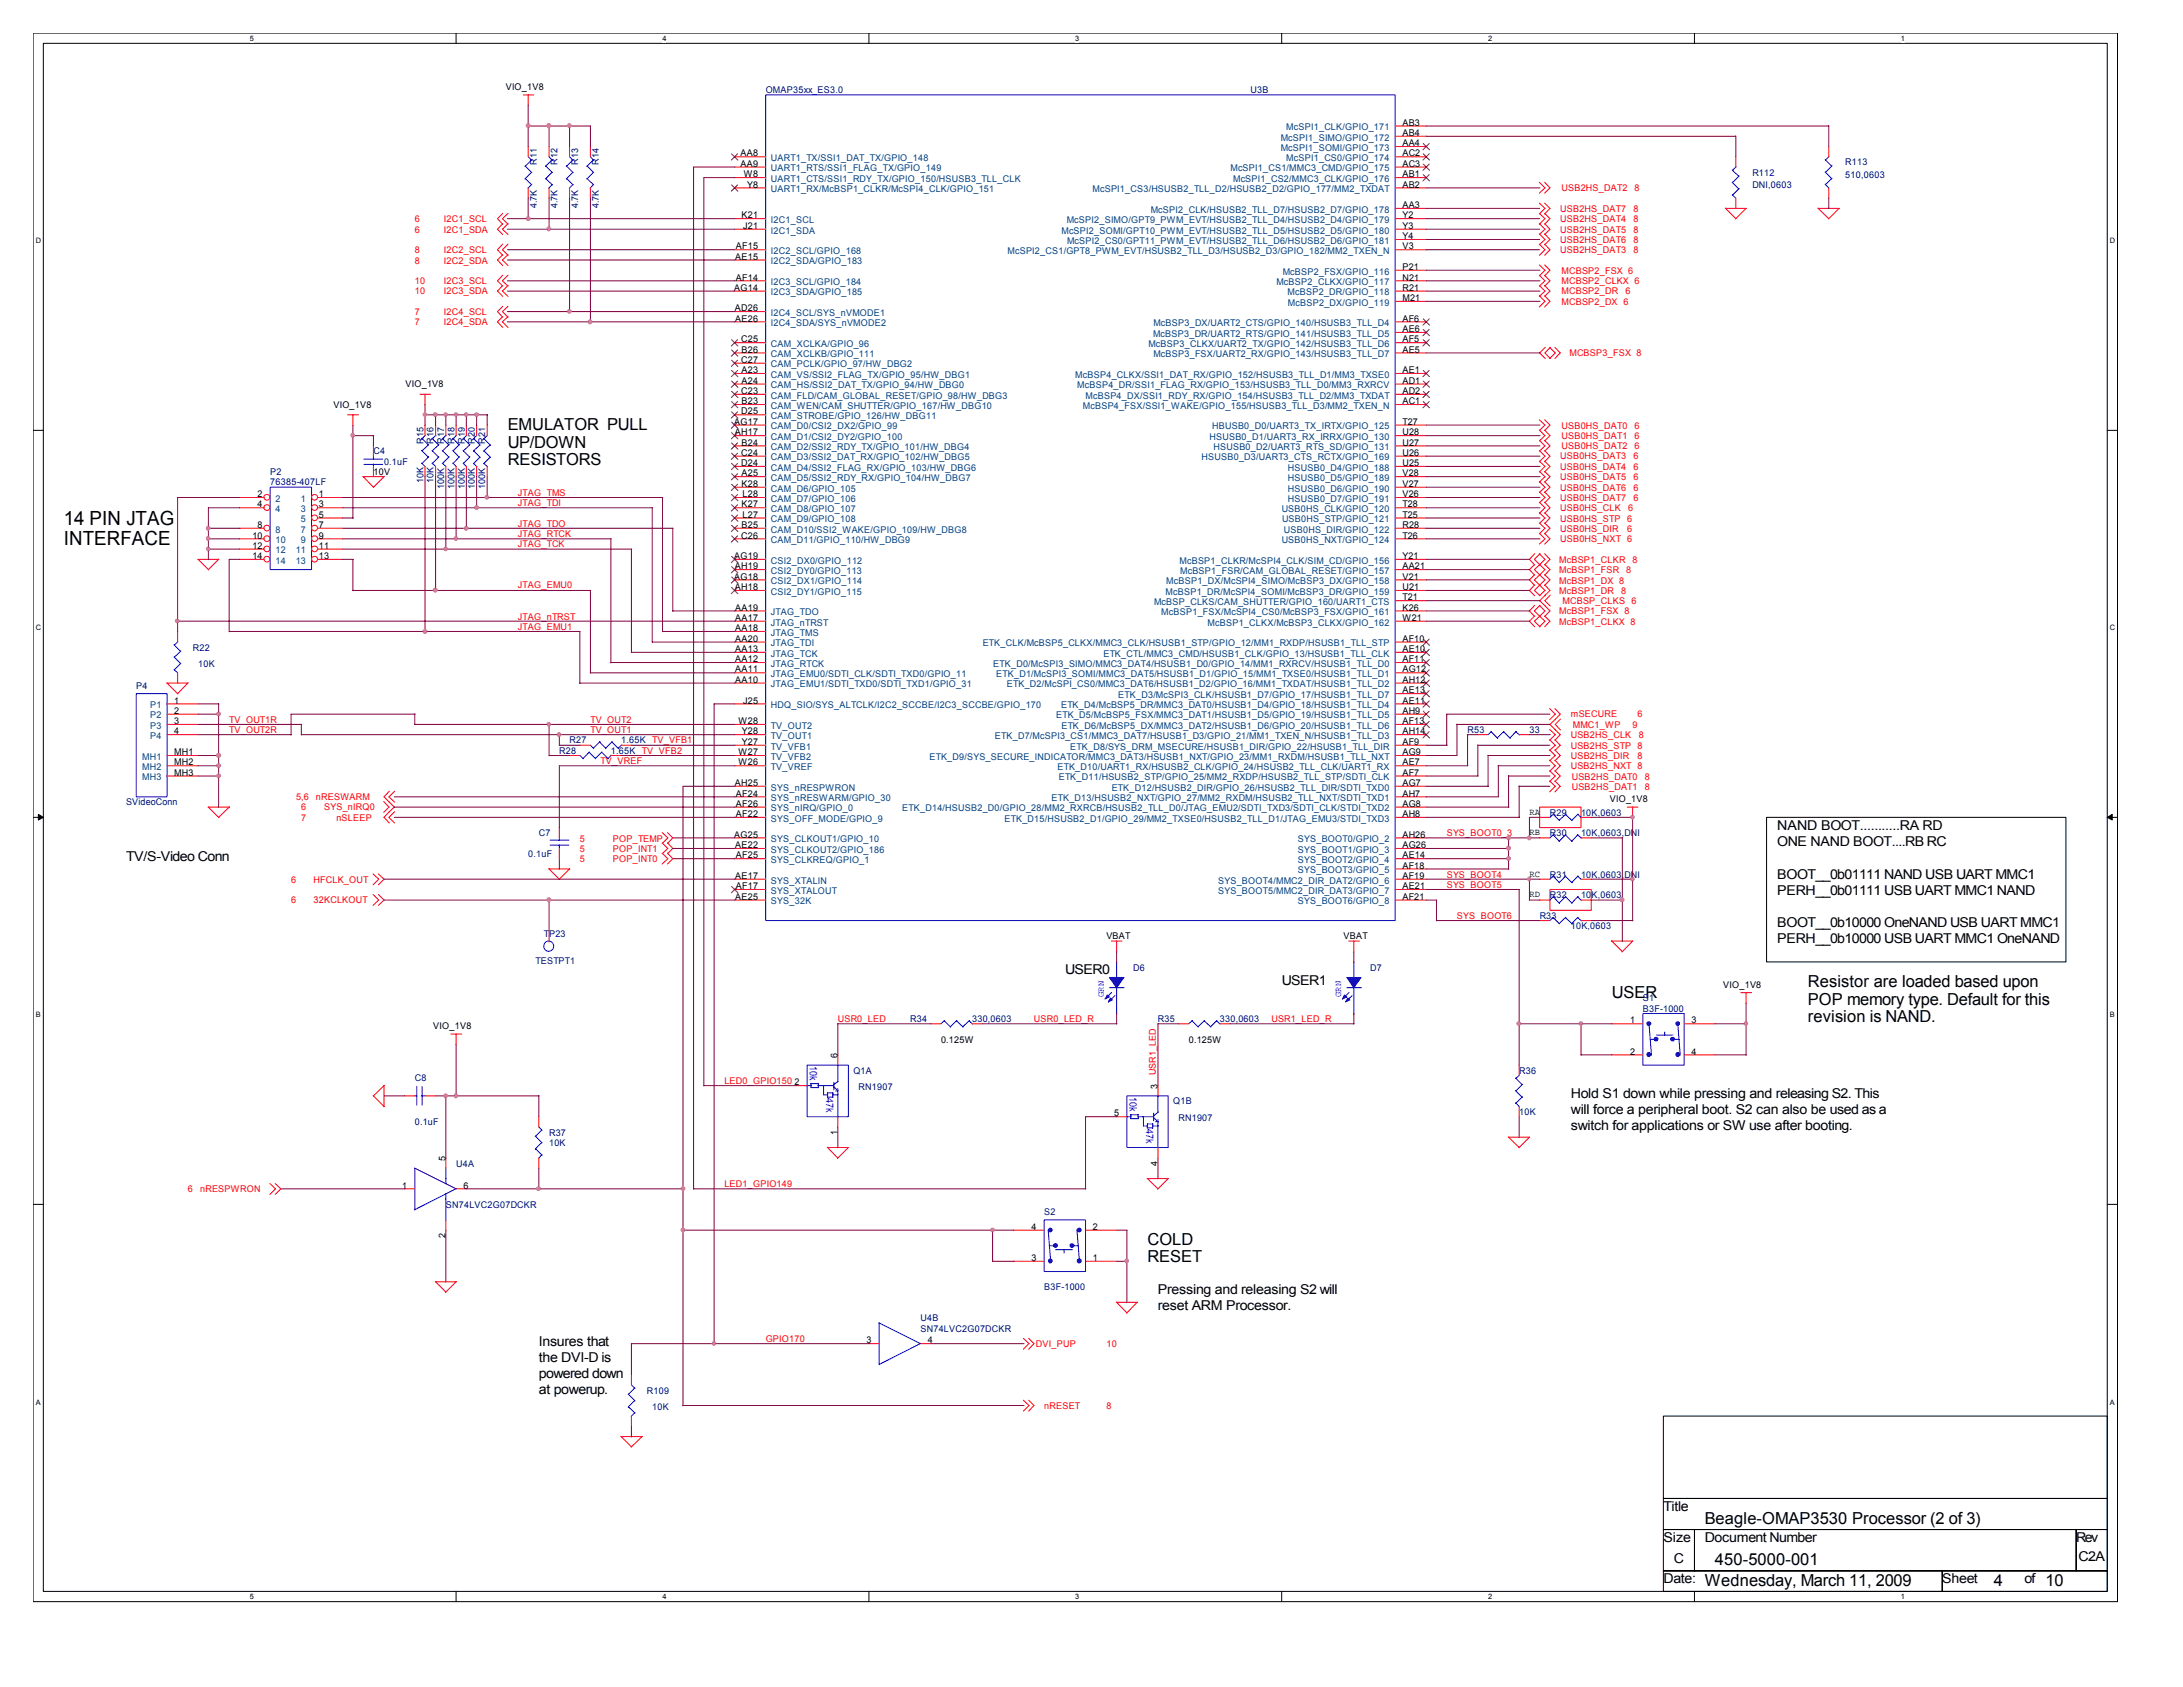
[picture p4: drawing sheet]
<svg xmlns="http://www.w3.org/2000/svg" width="279mm" height="216mm" viewBox="0 0 279 216" stroke-linecap="round" stroke-linejoin="round" font-family="sans-serif">
<defs><g id="words">
<g font-size="2.5">
<text x="8.2" y="67.2">14 PIN JTAG</text>
<text x="8.2" y="69.7">INTERFACE</text>
</g>
<g font-size="2.1">
<text x="65" y="55">EMULATOR PULL</text>
<text x="65" y="57.3">UP/DOWN</text>
<text x="65" y="59.5">RESISTORS</text>
<text x="206.3" y="127.7">USER</text>
<text x="231.4" y="126.4">Resistor are loaded based upon</text>
<text x="231.4" y="128.6">POP memory type. Default for this</text>
<text x="231.4" y="130.9">revision is NAND.</text>
<text x="146.9" y="159.4">COLD</text>
<text x="146.9" y="161.5">RESET</text>
<text x="218.2" y="195">Beagle-OMAP3530 Processor (2 of 3)</text>
<text x="218.2" y="203">Wednesday, March 11, 2009</text>
<text x="219.5" y="200.3">450-5000-001</text>
<text x="255.2" y="203">4</text>
<text x="261.8" y="203">10</text>
</g>
<g font-size="1.7">
<text x="227.5" y="106.2">NAND BOOT...........RA RD</text>
<text x="16.1" y="110.2">TV/S-Video Conn</text>
<text x="227.5" y="108.3">ONE NAND BOOT....RB RC</text>
<text x="227.5" y="112.4">BOOT__0b01111 NAND USB UART MMC1</text>
<text x="227.5" y="114.5">PERH__0b01111 USB UART MMC1 NAND</text>
<text x="227.5" y="118.7">BOOT__0b10000 OneNAND USB UART MMC1</text>
<text x="136.3" y="124.7">USER0</text>
<text x="227.5" y="120.7">PERH__0b10000 USB UART MMC1 OneNAND</text>
<text x="164" y="126">USER1</text>
<text x="201" y="140.5">Hold S1 down while pressing and releasing S2. This</text>
<text x="201" y="142.6">will force a peripheral boot. S2 can also be used as a</text>
<text x="201" y="144.6">switch for applications or SW use after booting.</text>
<text x="148.2" y="165.6">Pressing and releasing S2 will</text>
<text x="148.2" y="167.6">reset ARM Processor.</text>
<text x="69" y="172.3">Insures that</text>
<text x="69" y="174.3">the DVI-D is</text>
<text x="69" y="176.3">powered down</text>
<text x="69" y="178.3">at powerup.</text>
<text x="212.9" y="193.4">Title</text>
<text x="212.9" y="197.4">Size</text>
<text x="218.2" y="197.4">Document Number</text>
<text x="265.7" y="197.4">Rev</text>
<text x="212.9" y="202.6">Date:</text>
<text x="214.2" y="200">C</text>
<text x="248.6" y="202.6">Sheet</text>
<text x="259.1" y="202.6">of</text>
<text x="266" y="199.7">C2A</text>
</g>
<g font-size="1.3" fill="#00f">
<text x="103.6" y="136.4" transform="rotate(90 103.6 136.4)">10k</text>
<text x="105.7" y="140.5" transform="rotate(90 105.7 140.5)">47k</text>
<text x="144.6" y="140.4" transform="rotate(90 144.6 140.4)">10k</text>
<text x="146.7" y="144.5" transform="rotate(90 146.7 144.5)">47k</text>
</g>
<g font-size="1.2">
<text x="64.7" y="11.5">VIO_1V8</text>
<text x="179.5" y="16.1">AB3</text>
<text x="179.5" y="17.4">AB4</text>
<text x="94.8" y="21.3">AA9</text>
<text x="94.8" y="20">AA8</text>
<text x="95.2" y="22.7">W8</text>
<text x="179.5" y="18.7">AA4</text>
<text x="179.5" y="20">AC2</text>
<text x="179.5" y="21.3">AC3</text>
<text x="179.5" y="22.7">AB1</text>
<text x="94.9" y="27.9">K21</text>
<text x="95.1" y="29.3">J21</text>
<text x="95.6" y="24">Y8</text>
<text x="179.5" y="24">AB2</text>
<text x="179.5" y="26.6">AA3</text>
<text x="179.5" y="27.9">Y2</text>
<text x="179.5" y="29.3">Y3</text>
<text x="94.1" y="33.2">AE15</text>
<text x="94.2" y="31.9">AF15</text>
<text x="94.2" y="35.9">AF14</text>
<text x="179.5" y="30.6">Y4</text>
<text x="179.5" y="34.5">P21</text>
<text x="179.5" y="35.9">N21</text>
<text x="179.5" y="31.9">V3</text>
<text x="94" y="37.2">AG14</text>
<text x="94.1" y="39.8">AD26</text>
<text x="94.1" y="41.1">AE26</text>
<text x="179.5" y="41.1">AF6</text>
<text x="179.5" y="37.2">R21</text>
<text x="179.5" y="38.5">M21</text>
<text x="94.9" y="43.8">C25</text>
<text x="94.9" y="46.4">C27</text>
<text x="94.9" y="47.8">A23</text>
<text x="94.9" y="45.1">B26</text>
<text x="179.5" y="43.8">AF5</text>
<text x="179.5" y="45.1">AE5</text>
<text x="179.5" y="42.5">AE6</text>
<text x="179.5" y="47.8">AE1</text>
<text x="42.7" y="52.2">VIO_1V8</text>
<text x="51.9" y="49.6">VIO_1V8</text>
<text x="94.9" y="50.4">C23</text>
<text x="94.9" y="53">D25</text>
<text x="94.9" y="49.1">A24</text>
<text x="94.9" y="51.7">B23</text>
<text x="179.5" y="49.1">AD1</text>
<text x="179.5" y="50.4">AD2</text>
<text x="179.5" y="51.7">AC1</text>
<text x="94" y="54.4">AG17</text>
<text x="94.1" y="55.7">AH17</text>
<text x="94.9" y="58.3">C24</text>
<text x="94.9" y="59.6">D24</text>
<text x="94.9" y="57">B24</text>
<text x="179.5" y="54.4">T27</text>
<text x="179.5" y="55.7">U28</text>
<text x="179.5" y="57">U27</text>
<text x="179.5" y="58.3">U26</text>
<text x="179.5" y="59.6">U25</text>
<text x="33" y="63.6">2</text>
<text x="33" y="64.9">4</text>
<text x="40.8" y="63.6">1</text>
<text x="40.8" y="64.9">3</text>
<text x="47.8" y="60.8">10V</text>
<text x="94.9" y="61">A25</text>
<text x="94.9" y="62.3">K28</text>
<text x="94.9" y="64.9">K27</text>
<text x="95" y="63.6">L28</text>
<text x="179.5" y="63.6">V26</text>
<text x="179.5" y="64.9">T28</text>
<text x="179.5" y="61">V28</text>
<text x="179.5" y="62.3">V27</text>
<text x="32.3" y="68.9">10</text>
<text x="32.3" y="70.2">12</text>
<text x="32.3" y="71.5">14</text>
<text x="33" y="67.6">8</text>
<text x="40.8" y="66.3">5</text>
<text x="40.8" y="67.6">7</text>
<text x="40.8" y="68.9">9</text>
<text x="40.8" y="70.2">11</text>
<text x="40.8" y="71.5">13</text>
<text x="94" y="71.5">AG19</text>
<text x="94.9" y="68.9">C26</text>
<text x="94.9" y="67.6">B25</text>
<text x="95" y="66.3">L27</text>
<text x="179.5" y="67.6">R28</text>
<text x="179.5" y="66.3">T25</text>
<text x="179.5" y="68.9">T26</text>
<text x="179.5" y="71.5">Y21</text>
<text x="94" y="74.2">AG18</text>
<text x="94.1" y="72.9">AH19</text>
<text x="94.1" y="75.5">AH18</text>
<text x="179.5" y="72.9">AA21</text>
<text x="179.5" y="74.2">V21</text>
<text x="179.5" y="75.5">U21</text>
<text x="179.5" y="76.8">T21</text>
<text x="94.1" y="78.1">AA19</text>
<text x="94.1" y="79.5">AA17</text>
<text x="94.1" y="80.8">AA18</text>
<text x="94.1" y="82.1">AA20</text>
<text x="94.1" y="83.4">AA13</text>
<text x="179.5" y="78.1">K26</text>
<text x="179.5" y="79.5">W21</text>
<text x="179.5" y="82.1">AF10</text>
<text x="179.5" y="83.4">AE10</text>
<text x="94.1" y="84.8">AA12</text>
<text x="94.1" y="86.1">AA11</text>
<text x="94.1" y="87.4">AA10</text>
<text x="179.5" y="84.8">AF11</text>
<text x="179.5" y="86.1">AG12</text>
<text x="179.5" y="87.4">AH12</text>
<text x="179.5" y="88.7">AE13</text>
<text x="22.3" y="90">1</text>
<text x="22.3" y="91.4">2</text>
<text x="22.3" y="92.7">3</text>
<text x="22.3" y="94">4</text>
<text x="94.5" y="92.7">W28</text>
<text x="95" y="94">Y28</text>
<text x="95" y="95.3">Y27</text>
<text x="95.1" y="90">J25</text>
<text x="179.5" y="90">AE11</text>
<text x="179.5" y="92.7">AF13</text>
<text x="179.5" y="94">AH14</text>
<text x="179.5" y="95.3">AF9</text>
<text x="179.5" y="91.4">AH9</text>
<text x="22.3" y="96.6">MH1</text>
<text x="22.3" y="98">MH2</text>
<text x="22.3" y="99.3">MH3</text>
<text x="94.1" y="100.6">AH25</text>
<text x="94.2" y="101.9">AF24</text>
<text x="94.5" y="98">W26</text>
<text x="94.5" y="96.6">W27</text>
<text x="179.5" y="96.6">AG9</text>
<text x="179.5" y="98">AE7</text>
<text x="179.5" y="99.3">AF7</text>
<text x="179.5" y="100.6">AG7</text>
<text x="179.5" y="101.9">AH7</text>
<text x="94" y="107.2">AG25</text>
<text x="94.2" y="103.3">AF26</text>
<text x="94.2" y="104.6">AF22</text>
<text x="179.5" y="107.2">AH26</text>
<text x="179.5" y="103.3">AG8</text>
<text x="179.5" y="104.6">AH8</text>
<text x="195.7" y="104.3">RA</text>
<text x="195.7" y="106.9">RB</text>
<text x="206" y="102.7">VIO_1V8</text>
<text x="94.1" y="112.5">AE17</text>
<text x="94.1" y="108.5">AE22</text>
<text x="94.2" y="113.8">AF17</text>
<text x="94.2" y="109.9">AF25</text>
<text x="179.5" y="108.5">AG26</text>
<text x="179.5" y="109.9">AE14</text>
<text x="179.5" y="111.2">AF18</text>
<text x="179.5" y="112.5">AF19</text>
<text x="179.5" y="113.8">AE21</text>
<text x="195.7" y="112.2">RC</text>
<text x="94.1" y="115.1">AE25</text>
<text x="179.5" y="115.1">AF21</text>
<text x="195.7" y="114.8">RD</text>
<text x="141.6" y="120.2">VBAT</text>
<text x="172" y="120.2">VBAT</text>
<text x="55.5" y="131.7">VIO_1V8</text>
<text x="208.7" y="131">1</text>
<text x="216.5" y="131">3</text>
<text x="220.6" y="126.4">VIO_1V8</text>
<text x="107.2" y="135.4" transform="rotate(-90 107.2 135.4)">6</text>
<text x="120.4" y="133.4">0.125W</text>
<text x="152.1" y="133.4">0.125W</text>
<text x="208.7" y="135">2</text>
<text x="216.5" y="135">4</text>
<text x="101.7" y="138.9">2</text>
<text x="142.6" y="142.9">5</text>
<text x="148.2" y="139.3" transform="rotate(-90 148.2 139.3)">3</text>
<text x="57" y="148.6" transform="rotate(-90 57 148.6)">5</text>
<text x="107.2" y="145.2" transform="rotate(-90 107.2 145.2)">1</text>
<text x="148.2" y="149.2" transform="rotate(-90 148.2 149.2)">4</text>
<text x="51.5" y="152.1">1</text>
<text x="59.3" y="152.1">6</text>
<text x="57" y="158.5" transform="rotate(-90 57 158.5)">2</text>
<text x="132" y="161.4">3</text>
<text x="132" y="157.4">4</text>
<text x="139.9" y="161.4">1</text>
<text x="139.9" y="157.4">2</text>
<text x="110.9" y="171.9">3</text>
<text x="118.7" y="171.9">4</text>
</g>
<g font-size="1.2" fill="#000080">
<text x="98" y="11.9">OMAP35xx_ES3.0</text>
<text x="160.1" y="11.9">U3B</text>
<text x="68.7" y="21.1" transform="rotate(-90 68.7 21.1)">R11</text>
<text x="71.4" y="21.1" transform="rotate(-90 71.4 21.1)">R12</text>
<text x="74" y="21.1" transform="rotate(-90 74 21.1)">R13</text>
<text x="76.7" y="21.1" transform="rotate(-90 76.7 21.1)">R14</text>
<text x="224.3" y="22.5">R112</text>
<text x="236.2" y="21.2">R113</text>
<text x="236.2" y="22.8">510,0603</text>
<text x="68.7" y="26.7" transform="rotate(-90 68.7 26.7)">4.7K</text>
<text x="71.4" y="26.7" transform="rotate(-90 71.4 26.7)">4.7K</text>
<text x="74" y="26.7" transform="rotate(-90 74 26.7)">4.7K</text>
<text x="76.7" y="26.7" transform="rotate(-90 76.7 26.7)">4.7K</text>
<text x="224.3" y="24.1">DNI,0603</text>
<text x="47.8" y="58.2">C4</text>
<text x="49.1" y="59.5">0.1uF</text>
<text x="54.2" y="56.8" transform="rotate(-90 54.2 56.8)">R15</text>
<text x="55.5" y="56.8" transform="rotate(-90 55.5 56.8)">R16</text>
<text x="56.9" y="56.8" transform="rotate(-90 56.9 56.8)">R17</text>
<text x="58.2" y="56.8" transform="rotate(-90 58.2 56.8)">R18</text>
<text x="59.5" y="56.8" transform="rotate(-90 59.5 56.8)">R19</text>
<text x="60.8" y="56.8" transform="rotate(-90 60.8 56.8)">R20</text>
<text x="62.1" y="56.8" transform="rotate(-90 62.1 56.8)">R21</text>
<text x="34.6" y="60.8">P2</text>
<text x="34.6" y="62.1">76385-407LF</text>
<text x="54.2" y="61.8" transform="rotate(-90 54.2 61.8)">10K</text>
<text x="55.5" y="61.8" transform="rotate(-90 55.5 61.8)">10K</text>
<text x="56.9" y="62.6" transform="rotate(-90 56.9 62.6)">100K</text>
<text x="58.2" y="62.6" transform="rotate(-90 58.2 62.6)">100K</text>
<text x="59.5" y="62.6" transform="rotate(-90 59.5 62.6)">100K</text>
<text x="60.8" y="62.6" transform="rotate(-90 60.8 62.6)">100K</text>
<text x="62.1" y="62.6" transform="rotate(-90 62.1 62.6)">100K</text>
<text x="24.7" y="83.3">R22</text>
<text x="17.4" y="88.1">P4</text>
<text x="25.4" y="85.4">10K</text>
<text x="72.9" y="95.1">R27</text>
<text x="79.5" y="95.1">1.65K</text>
<text x="187.8" y="93.8">R53</text>
<text x="195.7" y="93.8">33</text>
<text x="71.6" y="96.5">R28</text>
<text x="78.2" y="96.5">1.65K</text>
<text x="16.1" y="103.1">SVideoConn</text>
<text x="69" y="107">C7</text>
<text x="198.4" y="107">R30</text>
<text x="198.4" y="104.4">R29</text>
<text x="202.4" y="107">10K,0603,DNI</text>
<text x="202.4" y="104.4">10K,0603</text>
<text x="67.6" y="109.7">0.1uF</text>
<text x="198.4" y="112.3">R31</text>
<text x="202.4" y="112.3">10K,0603,DNI</text>
<text x="69.6" y="120">TP23</text>
<text x="197.1" y="117.6">R33</text>
<text x="198.4" y="114.9">R32</text>
<text x="201" y="118.9">10K,0603</text>
<text x="202.4" y="114.9">10K,0603</text>
<text x="68.5" y="123.4">TESTPT1</text>
<text x="145" y="124.2">D6</text>
<text x="175.4" y="124.2">D7</text>
<text x="116.5" y="130.8">R34</text>
<text x="124.4" y="130.8">330,0603</text>
<text x="148.2" y="130.8">R35</text>
<text x="156.1" y="130.8">330,0603</text>
<text x="210.3" y="128.1">S1</text>
<text x="210.3" y="129.5">B3F-1000</text>
<text x="109.2" y="137.4">Q1A</text>
<text x="194.4" y="137.4">R36</text>
<text x="53.1" y="138.3">C8</text>
<text x="109.9" y="139.5">RN1907</text>
<text x="150.2" y="141.4">Q1B</text>
<text x="150.8" y="143.5">RN1907</text>
<text x="194.4" y="142.7">10K</text>
<text x="53.1" y="144">0.1uF</text>
<text x="58.4" y="149.3">U4A</text>
<text x="70.3" y="145.3">R37</text>
<text x="70.3" y="146.6">10K</text>
<text x="57.1" y="154.6">SN74LVC2G07DCKR</text>
<text x="133.6" y="155.5">S2</text>
<text x="133.6" y="165.1">B3F-1000</text>
<text x="117.8" y="169.1">U4B</text>
<text x="117.8" y="170.4">SN74LVC2G07DCKR</text>
<text x="82.8" y="178.3">R109</text>
<text x="83.5" y="180.5">10K</text>
</g>
<g font-size="1.2" fill="#004080">
<text x="163.9" y="18">McSPI1_SIMO/GPIO_172</text>
<text x="164.6" y="16.7">McSPI1_CLK/GPIO_171</text>
<text x="98.7" y="21.9">UART1_RTS/SSI1_FLAG_TX/GPIO_149</text>
<text x="98.7" y="23.3">UART1_CTS/SSI1_RDY_TX/GPIO_150/HSUSB3_TLL_CLK</text>
<text x="98.7" y="20.6">UART1_TX/SSI1_DAT_TX/GPIO_148</text>
<text x="157.5" y="21.9">McSPI1_CS1/MMC3_CMD/GPIO_175</text>
<text x="157.8" y="23.3">McSPI1_CS2/MMC3_CLK/GPIO_176</text>
<text x="163.9" y="19.3">McSPI1_SOMI/GPIO_173</text>
<text x="164.6" y="20.6">McSPI1_CS0/GPIO_174</text>
<text x="98.7" y="28.5">I2C1_SCL</text>
<text x="98.7" y="29.9">I2C1_SDA</text>
<text x="98.7" y="24.6">UART1_RX/McBSP1_CLKR/McSPI4_CLK/GPIO_151</text>
<text x="135.8" y="29.9">McSPI2_SOMI/GPT10_PWM_EVT/HSUSB2_TLL_D5/HSUSB2_D5/GPIO_180</text>
<text x="136.5" y="28.5">McSPI2_SIMO/GPT9_PWM_EVT/HSUSB2_TLL_D4/HSUSB2_D4/GPIO_179</text>
<text x="139.8" y="24.6">McSPI1_CS3/HSUSB2_TLL_D2/HSUSB2_D2/GPIO_177/MM2_TXDAT</text>
<text x="147.3" y="27.2">McSPI2_CLK/HSUSB2_TLL_D7/HSUSB2_D7/GPIO_178</text>
<text x="98.7" y="32.5">I2C2_SCL/GPIO_168</text>
<text x="98.7" y="33.8">I2C2_SDA/GPIO_183</text>
<text x="128.9" y="32.5">McSPI2_CS1/GPT8_PWM_EVT/HSUSB2_TLL_D3/HSUSB2_D3/GPIO_182/MM2_TXEN_N</text>
<text x="136.6" y="31.2">McSPI2_CS0/GPT11_PWM_EVT/HSUSB2_TLL_D6/HSUSB2_D6/GPIO_181</text>
<text x="164.2" y="35.1">McBSP2_FSX/GPIO_116</text>
<text x="98.7" y="36.5">I2C3_SCL/GPIO_184</text>
<text x="98.7" y="37.8">I2C3_SDA/GPIO_185</text>
<text x="98.7" y="40.4">I2C4_SCL/SYS_nVMODE1</text>
<text x="98.7" y="41.7">I2C4_SDA/SYS_nVMODE2</text>
<text x="147.6" y="41.7">McBSP3_DX/UART2_CTS/GPIO_140/HSUSB3_TLL_D4</text>
<text x="163.4" y="36.5">McBSP2_CLKX/GPIO_117</text>
<text x="164.8" y="37.8">McBSP2_DR/GPIO_118</text>
<text x="164.8" y="39.1">McBSP2_DX/GPIO_119</text>
<text x="98.7" y="44.4">CAM_XCLKA/GPIO_96</text>
<text x="98.7" y="47">CAM_PCLK/GPIO_97/HW_DBG2</text>
<text x="98.7" y="45.7">CAM_XCLKB/GPIO_111</text>
<text x="147" y="44.4">McBSP3_CLKX/UART2_TX/GPIO_142/HSUSB3_TLL_D6</text>
<text x="147.6" y="43.1">McBSP3_DR/UART2_RTS/GPIO_141/HSUSB3_TLL_D5</text>
<text x="147.6" y="45.7">McBSP3_FSX/UART2_RX/GPIO_143/HSUSB3_TLL_D7</text>
<text x="98.7" y="48.3">CAM_VS/SSI2_FLAG_TX/GPIO_95/HW_DBG1</text>
<text x="98.7" y="49.7">CAM_HS/SSI2_DAT_TX/GPIO_94/HW_DBG0</text>
<text x="98.7" y="51">CAM_FLD/CAM_GLOBAL_RESET/GPIO_98/HW_DBG3</text>
<text x="98.7" y="52.3">CAM_WEN/CAM_SHUTTER/GPIO_167/HW_DBG10</text>
<text x="98.7" y="53.6">CAM_STROBE/GPIO_126/HW_DBG11</text>
<text x="137.6" y="48.3">McBSP4_CLKX/SSI1_DAT_RX/GPIO_152/HSUSB3_TLL_D1/MM3_TXSE0</text>
<text x="137.9" y="49.7">McBSP4_DR/SSI1_FLAG_RX/GPIO_153/HSUSB3_TLL_D0/MM3_RXRCV</text>
<text x="138.6" y="52.3">McBSP4_FSX/SSI1_WAKE/GPIO_155/HSUSB3_TLL_D3/MM2_TXEN_N</text>
<text x="138.9" y="51">McBSP4_DX/SSI1_RDY_RX/GPIO_154/HSUSB3_TLL_D2/MM3_TXDAT</text>
<text x="98.7" y="56.3">CAM_D1/CSI2_DY2/GPIO_100</text>
<text x="98.7" y="57.6">CAM_D2/SSI2_RDY_TX/GPIO_101/HW_DBG4</text>
<text x="98.7" y="58.9">CAM_D3/SSI2_DAT_RX/GPIO_102/HW_DBG5</text>
<text x="98.7" y="54.9">CAM_D0/CSI2_DX2/GPIO_99</text>
<text x="153.8" y="58.9">HSUSB0_D3/UART3_CTS_RCTX/GPIO_169</text>
<text x="154.8" y="56.3">HSUSB0_D1/UART3_RX_IRRX/GPIO_130</text>
<text x="155.2" y="54.9">HBUSB0_D0/UART3_TX_IRTX/GPIO_125</text>
<text x="155.3" y="57.6">HSUSB0_D2/UART3_RTS_SD/GPIO_131</text>
<text x="35.3" y="64.2">2</text>
<text x="35.3" y="65.5">4</text>
<text x="38.5" y="64.2">1</text>
<text x="38.5" y="65.5">3</text>
<text x="98.7" y="60.2">CAM_D4/SSI2_FLAG_RX/GPIO_103/HW_DBG6</text>
<text x="98.7" y="61.6">CAM_D5/SSI2_RDY_RX/GPIO_104/HW_DBG7</text>
<text x="98.7" y="62.9">CAM_D6/GPIO_105</text>
<text x="98.7" y="64.2">CAM_D7/GPIO_106</text>
<text x="98.7" y="65.5">CAM_D8/GPIO_107</text>
<text x="164" y="65.5">USB0HS_CLK/GPIO_120</text>
<text x="164.8" y="64.2">HSUSB0_D7/GPIO_191</text>
<text x="164.8" y="60.2">HSUSB0_D4/GPIO_188</text>
<text x="164.8" y="61.6">HSUSB0_D5/GPIO_189</text>
<text x="164.8" y="62.9">HSUSB0_D6/GPIO_190</text>
<text x="35.3" y="68.2">8</text>
<text x="35.3" y="69.5">10</text>
<text x="35.3" y="70.8">12</text>
<text x="37.8" y="70.8">11</text>
<text x="38.5" y="66.8">5</text>
<text x="38.5" y="68.2">7</text>
<text x="38.5" y="69.5">9</text>
<text x="98.7" y="66.8">CAM_D9/GPIO_108</text>
<text x="98.7" y="68.2">CAM_D10/SSI2_WAKE/GPIO_109/HW_DBG8</text>
<text x="98.7" y="69.5">CAM_D11/GPIO_110/HW_DBG9</text>
<text x="164" y="69.5">USB0HS_NXT/GPIO_124</text>
<text x="164.1" y="66.8">USB0HS_STP/GPIO_121</text>
<text x="164.3" y="68.2">USB0HS_DIR/GPIO_122</text>
<text x="35.3" y="72.1">14</text>
<text x="37.8" y="72.1">13</text>
<text x="98.7" y="72.1">CSI2_DX0/GPIO_112</text>
<text x="98.7" y="73.4">CSI2_DY0/GPIO_113</text>
<text x="98.7" y="74.8">CSI2_DX1/GPIO_114</text>
<text x="98.7" y="76.1">CSI2_DY1/GPIO_115</text>
<text x="147.7" y="77.4">McBSP_CLKS/CAM_SHUTTER/GPIO_160/UART1_CTS</text>
<text x="149.2" y="76.1">McBSP1_DR/McSPI4_SOMI/McBSP3_DR/GPIO_159</text>
<text x="149.3" y="74.8">McBSP1_DX/McSPI4_SIMO/McBSP3_DX/GPIO_158</text>
<text x="151" y="72.1">McBSP1_CLKR/McSPI4_CLK/SIM_CD/GPIO_156</text>
<text x="151" y="73.4">McBSP1_FSR/CAM_GLOBAL_RESET/GPIO_157</text>
<text x="98.7" y="78.7">JTAG_TDO</text>
<text x="98.7" y="80.1">JTAG_nTRST</text>
<text x="98.7" y="81.4">JTAG_TMS</text>
<text x="98.7" y="82.7">JTAG_TDI</text>
<text x="125.8" y="82.7">ETK_CLK/McBSP5_CLKX/MMC3_CLK/HSUSB1_STP/GPIO_12/MM1_RXDP/HSUSB1_TLL_STP</text>
<text x="148.6" y="78.7">McBSP1_FSX/McSPI4_CS0/McBSP3_FSX/GPIO_161</text>
<text x="154.6" y="80.1">McBSP1_CLKX/McBSP3_CLKX/GPIO_162</text>
<text x="98.7" y="84">JTAG_TCK</text>
<text x="98.7" y="85.3">JTAG_RTCK</text>
<text x="98.7" y="86.7">JTAG_EMU0/SDTI_CLK/SDTI_TXD0/GPIO_11</text>
<text x="98.7" y="88">JTAG_EMU1/SDTI_TXD0/SDTI_TXD1/GPIO_31</text>
<text x="127.1" y="85.3">ETK_D0/McSPI3_SIMO/MMC3_DAT4/HSUSB1_D0/GPIO_14/MM1_RXRCV/HSUSB1_TLL_D0</text>
<text x="127.5" y="86.7">ETK_D1/McSPI3_SOMI/MMC3_DAT5/HSUSB1_D1/GPIO_15/MM1_TXSE0/HSUSB1_TLL_D1</text>
<text x="128.9" y="88">ETK_D2/McSPI_CS0/MMC3_DAT6/HSUSB1_D2/GPIO_16/MM1_TXDAT/HSUSB1_TLL_D2</text>
<text x="141.2" y="84">ETK_CTL/MMC3_CMD/HSUSB1_CLK/GPIO_13/HSUSB1_TLL_CLK</text>
<text x="143.1" y="89.3">ETK_D3/McSPI3_CLK/HSUSB1_D7/GPIO_17/HSUSB1_TLL_D7</text>
<text x="19.2" y="90.6">P1</text>
<text x="19.2" y="91.9">P2</text>
<text x="19.2" y="93.3">P3</text>
<text x="19.2" y="94.6">P4</text>
<text x="98.7" y="90.6">HDQ_SIO/SYS_ALTCLK/I2C2_SCCBE/I2C3_SCCBE/GPIO_170</text>
<text x="98.7" y="93.3">TV_OUT2</text>
<text x="98.7" y="94.6">TV_OUT1</text>
<text x="98.7" y="95.9">TV_VFB1</text>
<text x="127.3" y="94.6">ETK_D7/McSPI3_CS1/MMC3_DAT7/HSUSB1_D3/GPIO_21/MM1_TXEN_N/HSUSB1_TLL_D3</text>
<text x="135.2" y="91.9">ETK_D5/McBSP5_FSX/MMC3_DAT1/HSUSB1_D5/GPIO_19/HSUSB1_TLL_D5</text>
<text x="135.8" y="90.6">ETK_D4/McBSP5_DR/MMC3_DAT0/HSUSB1_D4/GPIO_18/HSUSB1_TLL_D4</text>
<text x="135.8" y="93.3">ETK_D6/McBSP5_DX/MMC3_DAT2/HSUSB1_D6/GPIO_20/HSUSB1_TLL_D6</text>
<text x="137" y="95.9">ETK_D8/SYS_DRM_MSECURE/HSUSB1_DIR/GPIO_22/HSUSB1_TLL_DIR</text>
<text x="18.2" y="97.2">MH1</text>
<text x="18.2" y="98.6">MH2</text>
<text x="18.2" y="99.9">MH3</text>
<text x="98.7" y="101.2">SYS_nRESPWRON</text>
<text x="98.7" y="98.6">TV_VREF</text>
<text x="98.7" y="97.2">TV_VFB2</text>
<text x="119" y="97.2">ETK_D9/SYS_SECURE_INDICATOR/MMC3_DAT3/HSUSB1_NXT/GPIO_23/MM1_RXDM/HSUSB1_TLL_NXT</text>
<text x="135.3" y="98.6">ETK_D10/UART1_RX/HSUSB2_CLK/GPIO_24/HSUSB2_TLL_CLK/UART1_RX</text>
<text x="135.5" y="99.9">ETK_D11/HSUSB2_STP/GPIO_25/MM2_RXDP/HSUSB2_TLL_STP/SDTI_CLK</text>
<text x="142.3" y="101.2">ETK_D12/HSUSB2_DIR/GPIO_26/HSUSB2_TLL_DIR/SDTI_TXD0</text>
<text x="98.7" y="102.5">SYS_nRESWARM/GPIO_30</text>
<text x="98.7" y="103.8">SYS_nIRQ/GPIO_0</text>
<text x="98.7" y="105.2">SYS_OFF_MODE/GPIO_9</text>
<text x="98.7" y="107.8">SYS_CLKOUT1/GPIO_10</text>
<text x="115.5" y="103.8">ETK_D14/HSUSB2_D0/GPIO_28/MM2_RXRCB/HSUSB2_TLL_D0/JTAG_EMU2/SDTI_TXD3/SDTI_CLK/STDI_TXD2</text>
<text x="128.6" y="105.2">ETK_D15/HSUSB2_D1/GPIO_29/MM2_TXSE0/HSUSB2_TLL_D1/JTAG_EMU3/STDI_TXD3</text>
<text x="134.6" y="102.5">ETK_D13/HSUSB2_NXT/GPIO_27/MM2_RXDM/HSUSB2_TLL_NXT/SDTI_TXD1</text>
<text x="166.1" y="107.8">SYS_BOOT0/GPIO_2</text>
<text x="98.7" y="109.1">SYS_CLKOUT2/GPIO_186</text>
<text x="98.7" y="113.1">SYS_XTALIN</text>
<text x="98.7" y="110.4">SYS_CLKREQ/GPIO_1</text>
<text x="155.9" y="113.1">SYS_BOOT4/MMC2_DIR_DAT2/GPIO_6</text>
<text x="166.1" y="109.1">SYS_BOOT1/GPIO_3</text>
<text x="166.1" y="110.4">SYS_BOOT2/GPIO_4</text>
<text x="166.1" y="111.8">SYS_BOOT3/GPIO_5</text>
<text x="98.7" y="114.4">SYS_XTALOUT</text>
<text x="98.7" y="115.7">SYS_32K</text>
<text x="155.9" y="114.4">SYS_BOOT5/MMC2_DIR_DAT3/GPIO_7</text>
<text x="166.1" y="115.7">SYS_BOOT6/GPIO_8</text>
</g>
<g font-size="1.2" fill="#f00">
<text x="53.1" y="28.4">6</text>
<text x="53.1" y="29.8">6</text>
<text x="56.8" y="28.4">I2C1_SCL</text>
<text x="56.8" y="29.8">I2C1_SDA</text>
<text x="199.7" y="28.4">USB2HS_DAT4</text>
<text x="199.7" y="29.8">USB2HS_DAT5</text>
<text x="199.7" y="27.1">USB2HS_DAT7</text>
<text x="199.9" y="24.5">USB2HS_DAT2</text>
<text x="209.1" y="28.4">8</text>
<text x="209.1" y="29.8">8</text>
<text x="209.1" y="27.1">8</text>
<text x="209.2" y="24.5">8</text>
<text x="53.1" y="33.7">8</text>
<text x="53.1" y="32.4">8</text>
<text x="56.8" y="33.7">I2C2_SDA</text>
<text x="56.8" y="32.4">I2C2_SCL</text>
<text x="199.7" y="31.1">USB2HS_DAT6</text>
<text x="199.7" y="32.4">USB2HS_DAT3</text>
<text x="199.9" y="35.1">MCBSP2_FSX 6</text>
<text x="209.1" y="31.1">8</text>
<text x="209.1" y="32.4">8</text>
<text x="53.1" y="40.3">7</text>
<text x="53.1" y="41.7">7</text>
<text x="53.1" y="36.4">10</text>
<text x="53.1" y="37.7">10</text>
<text x="56.8" y="40.3">I2C4_SCL</text>
<text x="56.8" y="41.7">I2C4_SDA</text>
<text x="56.8" y="36.4">I2C3_SCL</text>
<text x="56.8" y="37.7">I2C3_SDA</text>
<text x="199.9" y="36.4">MCBSP2_CLKX 6</text>
<text x="199.9" y="37.7">MCBSP2_DR</text>
<text x="199.9" y="39">MCBSP2_DX 6</text>
<text x="208" y="37.7">6</text>
<text x="200.9" y="45.6">MCBSP3_FSX 8</text>
<text x="199.7" y="58.8">USB0HS_DAT3</text>
<text x="199.9" y="57.5">USB0HS_DAT2</text>
<text x="199.9" y="54.9">USB0HS_DAT0</text>
<text x="199.9" y="56.2">USB0HS_DAT1</text>
<text x="209.1" y="58.8">6</text>
<text x="209.2" y="57.5">6</text>
<text x="209.2" y="54.9">6</text>
<text x="209.2" y="56.2">6</text>
<text x="66.3" y="63.5">JTAG_TMS</text>
<text x="66.3" y="64.8">JTAG_TDI</text>
<text x="199.7" y="62.8">USB0HS_DAT6</text>
<text x="199.7" y="64.1">USB0HS_DAT7</text>
<text x="199.7" y="60.2">USB0HS_DAT4</text>
<text x="199.7" y="65.4">USB0HS_CLK</text>
<text x="199.7" y="61.5">USB0HS_DAT5</text>
<text x="208.4" y="65.4">6</text>
<text x="209.1" y="62.8">6</text>
<text x="209.1" y="64.1">6</text>
<text x="209.1" y="60.2">6</text>
<text x="209.1" y="61.5">6</text>
<text x="66.3" y="67.4">JTAG_TDO</text>
<text x="66.3" y="68.7">JTAG_RTCK</text>
<text x="66.3" y="70.1">JTAG_TCK</text>
<text x="199.7" y="66.8">USB0HS_STP</text>
<text x="199.7" y="68.1">USB0HS_DIR</text>
<text x="199.7" y="69.4">USB0HS_NXT 6</text>
<text x="208.3" y="68.1">6</text>
<text x="208.3" y="66.8">6</text>
<text x="66.3" y="75.3">JTAG_EMU0</text>
<text x="199.6" y="73.4">McBSP1_FSR</text>
<text x="199.6" y="76">McBSP1_DR</text>
<text x="199.6" y="72">McBSP1_CLKR</text>
<text x="199.6" y="74.7">McBSP1_DX 8</text>
<text x="200" y="77.3">MCBSP_CLKS</text>
<text x="207.5" y="76">8</text>
<text x="208.2" y="73.4">8</text>
<text x="208.8" y="77.3">6</text>
<text x="209" y="72">8</text>
<text x="66.3" y="79.3">JTAG_nTRST</text>
<text x="66.3" y="80.6">JTAG_EMU1</text>
<text x="199.6" y="78.6">McBSP1_FSX 8</text>
<text x="199.6" y="80">McBSP1_CLKX 8</text>
<text x="29.3" y="92.5">TV_OUT1R</text>
<text x="29.3" y="93.8">TV_OUT2R</text>
<text x="75.6" y="93.8">TV_OUT1</text>
<text x="75.6" y="92.5">TV_OUT2</text>
<text x="83.5" y="95.1">TV_VFB1</text>
<text x="201" y="94.5">USB2HS_CLK</text>
<text x="201" y="95.8">USB2HS_STP</text>
<text x="201" y="91.8">mSECURE</text>
<text x="201.3" y="93.2">MMC1_WP</text>
<text x="209" y="93.2">9</text>
<text x="209.6" y="95.8">8</text>
<text x="209.6" y="91.8">6</text>
<text x="209.8" y="94.5">8</text>
<text x="76.9" y="97.8">TV_VREF</text>
<text x="82.2" y="96.5">TV_VFB2</text>
<text x="201" y="97.1">USB2HS_DIR</text>
<text x="201" y="98.4">USB2HS_NXT 8</text>
<text x="201.2" y="101.1">USB2HS_DAT1</text>
<text x="201.2" y="99.8">USB2HS_DAT0</text>
<text x="209.6" y="97.1">8</text>
<text x="210.5" y="101.1">8</text>
<text x="210.5" y="99.8">8</text>
<text x="37.9" y="102.4">5,6</text>
<text x="38.6" y="105">7</text>
<text x="38.6" y="103.7">6</text>
<text x="40.4" y="102.4">nRESWARM</text>
<text x="41.5" y="103.7">SYS_nIRQ0</text>
<text x="43.1" y="105">nSLEEP</text>
<text x="74.2" y="107.7">5</text>
<text x="78.4" y="107.7">POP_TEMP</text>
<text x="185.2" y="107">SYS_BOOT0_3</text>
<text x="37.3" y="113">6</text>
<text x="40.1" y="113">HFCLK_OUT</text>
<text x="74.2" y="109">5</text>
<text x="74.2" y="110.3">5</text>
<text x="78.4" y="109">POP_INT1</text>
<text x="78.4" y="110.3">POP_INT0</text>
<text x="185.2" y="113.6">SYS_BOOT5</text>
<text x="185.2" y="112.3">SYS_BOOT4</text>
<text x="37.3" y="115.6">6</text>
<text x="40.1" y="115.6">32KCLKOUT</text>
<text x="186.5" y="117.6">SYS_BOOT6</text>
<text x="107.2" y="130.8">USR0_LED</text>
<text x="132.3" y="130.8">USR0_LED_R</text>
<text x="162.7" y="130.8">USR1_LED_R</text>
<text x="148" y="137.6" transform="rotate(-90 148 137.6)">USR1_LED</text>
<text x="92.7" y="138.7">LED0_GPIO150</text>
<text x="24" y="152.6">6</text>
<text x="25.6" y="152.6">nRESPWRON</text>
<text x="92.7" y="151.9">LED1_GPIO149</text>
<text x="98" y="171.7">GPIO170</text>
<text x="132.6" y="172.4">DVI_PUP</text>
<text x="141.6" y="172.4">10</text>
<text x="133.6" y="180.3">nRESET</text>
<text x="141.6" y="180.3">8</text>
</g>
<g font-size="1.2" fill="#00f">
<text x="141.3" y="127.6" transform="rotate(-90 141.3 127.6)">GRN</text>
<text x="171.7" y="127.6" transform="rotate(-90 171.7 127.6)">GRN</text>
</g>
<g font-size=".9">
<text x="32" y="5.2">5</text>
<text x="84.8" y="5.2">4</text>
<text x="137.6" y="5.2">3</text>
<text x="190.5" y="5.2">2</text>
<text x="243.3" y="5.2">1</text>
<text x="4.6" y="31.2">D</text>
<text x="270" y="31.2">D</text>
<text x="4.6" y="80.7">C</text>
<text x="270" y="80.7">C</text>
<text x="4.6" y="130.2">B</text>
<text x="270" y="130.2">B</text>
<text x="4.6" y="179.7">A</text>
<text x="270" y="179.7">A</text>
<text x="32" y="204.7">5</text>
<text x="84.8" y="204.7">4</text>
<text x="137.6" y="204.7">3</text>
<text x="190.5" y="204.7">2</text>
<text x="243.3" y="204.7">1</text>
</g>
</g></defs>
<path d="M4.2 4.2h266.8v200.8h-266.8zM5.5 5.5h264.2v198.2h-264.2z" fill="none" stroke="#000" stroke-width=".13"/>
<g fill="#fff">
<path d="M32 4.4h.5v1.1h-.5z"/>
<path d="M32 203.8h.5v1.1h-.5z"/>
</g>
<path d="M58.4 4.2v1.3M58.4 203.7v1.3" fill="none" stroke="#000" stroke-width=".13"/>
<g fill="#fff">
<path d="M84.8 4.4h.5v1.1h-.5z"/>
<path d="M84.8 203.8h.5v1.1h-.5z"/>
</g>
<path d="M111.2 4.2v1.3M111.2 203.7v1.3" fill="none" stroke="#000" stroke-width=".13"/>
<g fill="#fff">
<path d="M137.6 4.4h.5v1.1h-.5z"/>
<path d="M137.6 203.8h.5v1.1h-.5z"/>
</g>
<path d="M164 4.2v1.3M164 203.7v1.3" fill="none" stroke="#000" stroke-width=".13"/>
<g fill="#fff">
<path d="M190.5 4.4h.5v1.1h-.5z"/>
<path d="M190.5 203.8h.5v1.1h-.5z"/>
</g>
<path d="M216.9 4.2v1.3M216.9 203.7v1.3" fill="none" stroke="#000" stroke-width=".13"/>
<g fill="#fff">
<path d="M243.3 4.4h.5v1.1h-.5z"/>
<path d="M243.3 203.8h.5v1.1h-.5z"/>
<path d="M4.6 30.3h.6v1.1h-.6z"/>
<path d="M270 30.3h.7v1.1h-.7z"/>
<path d="M4.6 79.8h.6v1.1h-.6z"/>
<path d="M270 79.8h.7v1.1h-.7z"/>
</g>
<path d="M4.2 55.1h1.3M269.7 55.1h1.3" fill="none" stroke="#000" stroke-width=".13"/>
<g fill="#fff">
<path d="M4.6 129.4h.6v1h-.6z"/>
<path d="M270 129.4h.7v1h-.7z"/>
</g>
<path d="M4.2 104.6h1.3M269.7 104.6h1.3" fill="none" stroke="#000" stroke-width=".13"/>
<path d="M4.9 104.2l.6 .4-.6 .3zM269.7 104.6l.6-.4v.7z" fill="#000" stroke="#000" stroke-width=".13"/>
<g fill="#fff">
<path d="M4.6 178.9h.6v1.1h-.6z"/>
<path d="M270 178.9h.7v1.1h-.7z"/>
</g>
<path d="M226.1 104.6h38.3v18.5h-38.3zM4.2 154.1h1.3M269.7 154.1h1.3M212.9 195.7h4v5.3h-4zM212.9 181.2h56.8v10.6h-56.8zM212.9 191.8h56.8v3.9h-56.8zM216.9 195.7h48.8v5.3h-48.8zM265.7 195.7h4v5.3h-4zM212.9 201h35.7v2.7h-35.7zM248.6 201h21.1v2.7h-21.1z" fill="none" stroke="#000" stroke-width=".13"/>
<g fill="none" stroke="#f00" stroke-width=".13">
<path d="M67 12.1h1.3M67.6 12.1v1.4M67.6 18.8v1.3M70.3 18.8v1.3M72.9 18.8v1.3M75.6 18.8v1.3M178.6 16.1h3.9M178.6 17.4h3.9M178.6 18.8h3.9M234.1 18.8v1.3M64.3 32.6l-.6 .7 .6 .7M64.3 39.2l-.6 .7 .6 .7"/>
<path d="M64.3 31.2l-.6 .8 .6 .7M64.3 27.3l-.6 .7 .6 .7M64.3 35.2l-.6 .7 .6 .7M64.3 28.6l-.6 .7 .6 .7M64.3 36.5l-.6 .8 .6 .6M65 32.6l-.7 .7 .7 .7M65 39.2l-.7 .7 .7 .7M65 31.2l-.7 .8 .7 .7M65 27.3l-.7 .7 .7 .7M65 35.2l-.7 .7 .7 .7M65 28.6l-.7 .7 .7 .7M65 36.5l-.7 .8 .7 .6"/>
<path d="M67.6 24v1.4M70.3 24v1.4M72.9 24v1.4M75.6 24v1.4M94 20.1h4M94 21.4h4M94 22.7h4M94 24h4M94 28h4M94 29.3h4M94 32h4M94 33.3h4"/>
<path d="M94 35.9h4M94 37.3h4M94 39.9h4M178.6 26.7h3.9M178.6 20.1h3.9M178.6 21.4h3.9M178.6 22.7h3.9M178.6 24h3.9M178.6 28h3.9M178.6 29.3h3.9M178.6 30.6h3.9M178.6 32h3.9"/>
<path d="M178.6 35.9h3.9M178.6 37.3h3.9M178.6 34.6h3.9M178.6 38.6h3.9M197 35.2l.7 .7-.7 .7M197 36.5l.7 .8-.7 .6M197 33.9l.7 .7-.7 .7M197 37.8l.7 .8-.7 .7M197 23.3l.7 .7-.7 .7M197 27.3l.7 .7-.7 .7M197 29.9l.7 .7-.7 .7M197 28.6l.7 .7-.7 .7"/>
<path d="M197 31.2l.7 .8-.7 .7M197 26l.7 .7-.7 .7M197.7 35.2l.7 .7-.7 .7M197.7 36.5l.7 .8-.7 .6M197.7 33.9l.7 .7-.7 .7M197.7 37.8l.7 .8-.7 .7M197.7 23.3l.7 .7-.7 .7M197.7 27.3l.7 .7-.7 .7M197.7 29.9l.7 .7-.7 .7M197.7 28.6l.7 .7-.7 .7M197.7 31.2l.7 .8-.7 .7M197.7 26l.7 .7-.7 .7"/>
<path d="M220.8 26.6l1.4 1.4M220.9 26.7h2.6M222.2 20.1v1.3M222.2 25.4v1.3M223.5 26.7l-1.4 1.3M232.7 26.6l1.4 1.4M232.7 26.7h2.7M234.1 24v1.4M235.4 26.7l-1.4 1.3M44.5 53.1h1.4M45.2 53.1v1.3M47.8 57.1v1.3"/>
<path d="M47.8 59.7v1.3M53.8 50.5h1.3M54.4 50.5v1.3M54.4 54.4v1.4M54.4 59.7v1.3M55.8 54.4v1.4M55.8 59.7v1.3M57.1 54.4v1.4M57.1 59.7v1.3M58.4 54.4v1.4M58.4 59.7v1.3M59.7 54.4v1.4"/>
<path d="M59.7 59.7v1.3M61 54.4v1.4M61 59.7v1.3M62.4 54.4v1.4M62.4 59.7v1.3M64.3 40.5l-.6 .7 .6 .7M65 40.5l-.7 .7 .7 .7M94 50.5h4M94 53.1h4M94 43.9h4M94 46.5h4M94 47.8h4"/>
<path d="M94 49.1h4M94 55.8h4M94 57.1h4M94 58.4h4M94 59.7h4M94 45.2h4M94 41.2h4M94 51.8h4M94 54.4h4M178.6 50.5h3.9M178.6 43.9h3.9M178.6 47.8h3.9"/>
<path d="M178.6 49.1h3.9M178.6 55.8h3.9M178.6 57.1h3.9M178.6 58.4h3.9M178.6 59.7h3.9M178.6 45.2h3.9M178.6 42.5h3.9M178.6 41.2h3.9M178.6 51.8h3.9M178.6 54.4h3.9M197 56.3l.7 .8-.7 .6M197 57.7l.7 .7-.7 .7"/>
<path d="M197 53.7l.7 .7-.7 .7M197 59l.7 .7-.7 .7M197 55l.7 .8-.7 .6M197.7 56.3l.7 .8-.7 .6M197.7 57.7l.7 .7-.7 .7M197.7 53.7l.7 .7-.7 .7M197.7 59l.7 .7-.7 .7M197.7 55l.7 .8-.7 .6M197.8 44.4l-.7 .8 .7 .7M198.3 44.4l.8 .8-.8 .7M198.4 44.4l-.7 .8 .7 .7M199 44.4l.7 .8-.7 .7"/>
<path d="M25.3 71.6h2.7M25.4 71.6l1.3 1.3M28 71.5l-1.3 1.4M30.6 71.6h3.2M30.6 63.7h3.2M30.6 65h3.2M30.6 67.6h3.2M30.6 69h3.2M30.6 70.3h3.2M40.7 71.6h3.2M40.7 63.7h3.2M40.7 65h3.2"/>
<path d="M40.7 66.3h3.2M40.7 67.6h3.2M40.7 69h3.2M40.7 70.3h3.2M46.4 61h2.7M46.5 61l1.3 1.4M49.2 61l-1.4 1.4M94 71.6h4M94 61h4M94 63.7h4M94 65h4M94 66.3h4"/>
<path d="M94 67.6h4M94 69h4M94 62.4h4M94 78.2h4M94 79.5h4M94 72.9h4M94 74.2h4M94 75.6h4M178.6 71.6h3.9M178.6 61h3.9M178.6 63.7h3.9M178.6 65h3.9"/>
<path d="M178.6 66.3h3.9M178.6 67.6h3.9M178.6 69h3.9M178.6 62.4h3.9M178.6 78.2h3.9M178.6 79.5h3.9M178.6 72.9h3.9M178.6 74.2h3.9M178.6 75.6h3.9M178.6 76.9h3.9M196.4 72.2l-.7 .7 .7 .7M196.4 74.8l-.7 .8 .7 .6"/>
<path d="M196.4 70.9l-.7 .7 .7 .7M196.4 73.5l-.7 .7 .7 .7M196.4 77.5l-.7 .7 .7 .7M196.4 78.8l-.7 .7 .7 .7M197 72.2l.7 .7-.7 .7M197 73.5l.7 .7-1.3 1.4 .7 .6M197 74.8l.7 .8-.7 .6M197 70.9l.7 .7-.7 .7M197 77.5l.7 .7-.7 .7M197 78.8l.7 .7-.7 .7M197 61.6l.7 .8-.7 .6M197 65.6l.7 .7-.7 .7"/>
<path d="M197 62.9l.7 .8-.7 .6M197 66.9l.7 .7-.7 .7M197 64.3l.7 .7-.7 .7M197 68.2l.7 .8-.7 .6M197 60.3l.7 .7-.7 .7M197.1 72.2l-.7 .7 .7 .7M197.1 70.9l-.7 .7 .7 .7M197.1 73.5l-.7 .7 .7 .7M197.1 77.5l-.7 .7 .7 .7M197.1 78.8l-.7 .7 .7 .7M197.7 72.2l.7 .7-.7 .7M197.7 74.8l.7 .8-1.3 1.3 .7 .7"/>
<path d="M197.7 70.9l.7 .7-.7 .7M197.7 73.5l.7 .7-.7 .7M197.7 77.5l.7 .7-.7 .7M197.7 78.8l.7 .7-.7 .7M197.7 61.6l.7 .8-.7 .6M197.7 65.6l.7 .7-.7 .7M197.7 62.9l.7 .8-.7 .6M197.7 66.9l.7 .7-.7 .7M197.7 64.3l.7 .7-.7 .7M197.7 68.2l.7 .8-.7 .6M197.7 60.3l.7 .7-.7 .7M198.4 76.2l-.7 .7 .7 .7"/>
<path d="M21.3 87.4h2.7M21.4 87.4l1.4 1.4M21.4 94h4M21.4 90.1h4M21.4 91.4h4M21.4 92.7h4M21.4 96.7h4M21.4 98h4M21.4 99.3h4M22.7 80.8v1.4M22.7 86.1v1.3M24.1 87.4l-1.4 1.4"/>
<path d="M72.9 96.7h1.3M74.2 95.4h1.4M78.2 96.7h1.3M79.5 95.4h1.3M94 87.4h4M94 95.4h4M94 94h4M94 90.1h4M94 92.7h4M94 96.7h4M94 98h4M94 80.8h4"/>
<path d="M94 82.2h4M94 83.5h4M94 84.8h4M94 86.1h4M178.6 87.4h3.9M178.6 95.4h3.9M178.6 94h3.9M178.6 90.1h3.9M178.6 91.4h3.9M178.6 92.7h3.9M178.6 96.7h3.9M178.6 98h3.9"/>
<path d="M178.6 99.3h3.9M178.6 82.2h3.9M178.6 83.5h3.9M178.6 84.8h3.9M178.6 86.1h3.9M178.6 88.8h3.9M189.1 94h1.4M194.4 94h1.3M198.3 93.3l.8 .7-.8 .7M198.3 99.9l.8 .7-.8 .7M198.3 96l.8 .7-.8 .7M198.3 98.6l.8 .7-.8 .7"/>
<path d="M198.3 94.7l.8 .7-.8 .7M198.3 97.3l.8 .7-.8 .7M198.3 90.7l.8 .7-.8 .7M199 99.9l.7 .7-.7 .7M199 96l.7 .7-.7 .7M199 98.6l.7 .7-.7 .7M199 94.7l.7 .7-.7 .7M199 97.3l.7 .7-.7 .7M199 90.7l.7 .7-.7 .7M199.1 92l-.7 .7 1.3 1.3-.7 .7M199.7 92l-.6 .7 .6 .7M26.6 103.3h2.7"/>
<path d="M26.7 103.3l1.3 1.3M29.4 103.3l-1.4 1.3M47.8 111.8l.7 .7-.7 .7M47.8 114.5l.7 .7-.7 .7M48.4 111.8l.7 .7-.7 .7M48.4 114.5l.7 .7-.7 .7M49.1 102.6l.7 .7-.7 .7M49.8 103.9l-.7 .7 .7 .7M49.8 101.3l-.7 .7 1.4 1.3-.8 .7M50.5 103.9l-.7 .7 .7 .7M50.5 101.3l-.7 .7 .7 .7M70.2 111.2l1.4 1.3"/>
<path d="M70.3 111.2h2.6M71.6 105.9v1.3M71.6 108.6v1.3M72.9 111.2l-1.4 1.4M84.8 106.6l.7 .6-.7 .7M84.8 107.9l.7 .7-.7 .7M84.8 109.2l.7 .7-.7 .7M85.4 106.6l.7 .6-.7 .7M85.4 107.9l.7 .7-.7 .7M85.4 109.2l.7 .7-.7 .7M94 103.3h4M94 107.2h4"/>
<path d="M94 104.6h4M94 108.6h4M94 109.9h4M94 112.5h4M94 113.8h4M94 100.6h4M94 102h4M94 115.2h4M178.6 103.3h3.9M178.6 111.2h3.9M178.6 107.2h3.9M178.6 104.6h3.9"/>
<path d="M178.6 108.6h3.9M178.6 109.9h3.9M178.6 112.5h3.9M178.6 113.8h3.9M178.6 100.6h3.9M178.6 102h3.9M178.6 115.2h3.9M197.1 103.3h5.3v2.6h-5.3zM197.1 107.2h1.3M197.1 104.6h1.3M197.1 112.5h1.3M197.1 115.2h1.3"/>
<path d="M197.1 117.8h1.3M198.4 113.8h5.3v2.7h-5.3zM202.4 107.2h1.3M202.4 104.6h1.3M202.4 112.5h1.3M202.4 115.2h1.3M202.4 117.8h1.3M208.3 103.3h1.3M209 103.3v1.3M49.1 138.9v2.7M49.2 138.9l-1.4 1.3M57.7 132.3h1.4"/>
<path d="M58.4 132.3v1.4M70.3 120.4h.1M102 138.9h1.3M107.2 135v1.3M119.1 131h1.3M124.4 131h1.3M142.2 120.4h1.4M142.9 129.7h.1M142.9 123.1h.1M142.9 120.4v1.4M148.2 138.9v1.3M150.8 131h1.3"/>
<path d="M156.1 131h1.3M172.6 120.4h1.4M173.3 129.7h.1M173.3 123.1h.1M173.3 120.4v1.4M194.4 136.3v1.3M206.2 120.4l1.4 1.4M206.3 120.4h2.7M206.3 131h4M206.3 135h4M209 120.4l-1.4 1.4M215.6 131h3.9"/>
<path d="M215.6 135h3.9M222.8 127h1.4M223.5 127v1.4M34.5 151.5l.8 .6-.8 .8M35.2 151.5l.7 .6-.7 .8M47.8 140.2l1.3 1.4M51.8 152.1h1.3M51.8 140.2h1.3M54.4 140.2h1.4M57.1 148.2v1.3M57.1 156.1v1.3M58.4 152.1h1.3"/>
<path d="M69 142.9v1.3M69 148.2v1.3M105.9 146.8l1.3 1.4M105.9 146.9h2.7M107.2 142.9v1.3M108.6 146.9l-1.4 1.4M129.7 157.4h3.9M138.9 157.4h4M142.9 142.9h1.3M146.8 150.8l1.4 1.3M146.9 150.8h2.7M148.2 146.9v1.3"/>
<path d="M149.5 150.8l-1.3 1.4M193 145.5l1.4 1.4M193.1 145.5h2.7M194.4 141.6v1.3M195.7 145.5l-1.3 1.4M55.7 164l1.4 1.4M55.8 164h2.6M58.4 164l-1.4 1.4M80.8 175.9v1.3M111.2 172h1.3M117.8 172h1.3M129.7 161.4h3.9"/>
<path d="M131 179.2l.7 .7-.7 .7M131 171.3l.7 .7-.7 .7M131.7 179.2l.6 .7-.6 .7M131.7 171.3l.6 .7-.6 .7M138.9 161.4h4M142.9 166.6l1.3 1.4M142.9 166.7h2.7M145.5 166.7l-1.3 1.4M79.5 183.8l1.3 1.4M79.5 183.9h2.7M80.8 181.2v1.3M82.2 183.9l-1.4 1.3"/>
<circle cx="34.2" cy="68.9" r=".37"/>
<circle cx="34.2" cy="71.6" r=".37"/>
<circle cx="34.2" cy="70.2" r=".37"/>
<circle cx="34.2" cy="63.6" r=".37"/>
<circle cx="34.2" cy="67.6" r=".37"/>
<circle cx="34.2" cy="65" r=".37"/>
<circle cx="40.3" cy="67.6" r=".37"/>
<circle cx="40.3" cy="63.6" r=".37"/>
<circle cx="40.3" cy="65" r=".37"/>
<circle cx="40.3" cy="71.6" r=".37"/>
<circle cx="40.3" cy="66.3" r=".37"/>
<circle cx="40.3" cy="70.2" r=".37"/>
<circle cx="40.3" cy="68.9" r=".37"/>
</g>
<g fill="none" stroke="#00f" stroke-width=".13">
<path d="M98 12.1h80.6v105.7h-80.6zM67.2 22.9l.9 .8M67.2 21.3l.9 .8M67.6 20.1l.5 .4M68 23.6l-.4 .5M68 20.5l-.8 .8M68 22.1l-.8 .8M69.8 22.9l.9 .8M69.8 21.3l.9 .8M70.3 20.1l.4 .4M70.7 23.6l-.5 .5M70.7 20.5l-.9 .8"/>
<path d="M70.7 22.1l-.9 .8M72.5 22.9l.9 .8M72.5 21.3l.9 .8M72.9 20.1l.5 .4M73.3 23.6l-.4 .5M73.3 20.5l-.8 .8M73.3 22.1l-.8 .8M75.1 22.9l.9 .8M75.1 21.3l.9 .8M75.6 20.1l.4 .4M75.9 23.6l-.4 .5M75.9 20.5l-.8 .8"/>
<path d="M75.9 22.1l-.8 .8M221.7 21.8l.8 .8M221.7 23.3l.8 .9M221.7 24.9l.5 .5M222.2 21.3l-.5 .5M222.6 24.1l-.9 .9M222.6 22.5l-.9 .9M233.6 20.4l.8 .9M233.6 22l.8 .9M233.6 23.6l.5 .4M234.1 20l-.5 .5M234.5 22.8l-.9 .8"/>
<path d="M234.5 21.2l-.9 .9M46.6 58.8h2.4M46.6 59.4h2.4M47.8 58.4v.4M47.8 59.4v.3M54 59.3l.4 .4M54 57.7l.8 .8M54 56.1l.8 .8M54.4 55.7l-.4 .4M54.9 58.5l-.9 .8M54.9 56.9l-.9 .8M55.3 59.3l.5 .4"/>
<path d="M55.3 57.7l.8 .8M55.3 56.1l.8 .8M55.8 55.7l-.5 .4M56.2 58.5l-.9 .8M56.2 56.9l-.9 .8M56.6 59.3l.5 .4M56.6 57.7l.8 .8M56.6 56.1l.8 .8M57.1 55.7l-.5 .4M57.5 58.5l-.9 .8M57.5 56.9l-.9 .8M58 59.3l.4 .4"/>
<path d="M58 57.7l.8 .8M58 56.1l.8 .8M58.4 55.7l-.4 .4M58.8 58.5l-.8 .8M58.8 56.9l-.8 .8M59.3 59.3l.4 .4M59.3 57.7l.8 .8M59.3 56.1l.8 .8M59.7 55.7l-.4 .4M60.2 58.5l-.9 .8M60.2 56.9l-.9 .8M60.6 56.1l.9 .9"/>
<path d="M60.6 57.7l.9 .8M60.6 59.3l.4 .4M61 55.8l-.4 .4M61.4 56.9l-.8 .8M61.4 58.5l-.8 .9M61.9 56.1l.9 .9M61.9 57.7l.9 .8M61.9 59.3l.5 .4M62.4 55.8l-.5 .4M62.7 56.9l-.8 .8M62.7 58.5l-.8 .9M34.6 62.4h5.3v10.5h-5.3z"/>
<path d="M17.4 88.8h4v13.2h-4zM22.3 85.7l.4 .4M22.3 84.1l.8 .8M22.3 82.5l.8 .9M22.8 82.1l-.5 .4M23.2 84.9l-.9 .8M23.2 83.3l-.9 .8M74.2 96.7l.5 .4M75.4 96.3l.8 .8M75.4 96.2l-.8 .9M75.6 95.4l.4 .4M76.7 95l.9 .8"/>
<path d="M76.8 94.9l-.9 .9M77 96.3l.9 .8M77 96.2l-.8 .9M78.2 96.6l-.4 .5M78.3 95l.9 .8M78.4 94.9l-.9 .9M79.5 95.3l-.4 .5M190.8 93.6l.9 .9M190.9 93.6l-.4 .4M192.4 93.6l.9 .9M192.5 93.6l-.9 .8M194 93.6l.5 .5"/>
<path d="M194.1 93.6l-.8 .8M70.4 108.2h2.4M70.4 107.5h2.4M71.6 107.2v.4M71.6 108.1v.5M198.8 106.8l.8 .9M198.8 104.2l.8 .8M198.8 117.4l.8 .8M198.8 112.1l.8 .9M198.8 114.8l.8 .8M198.8 106.8l-.4 .4M198.8 104.2l-.4 .4"/>
<path d="M198.8 117.4l-.4 .4M198.8 112.1l-.4 .4M198.8 114.7l-.4 .5M200.4 106.8l.8 .9M200.4 104.2l.8 .8M200.4 117.4l.8 .8M200.4 112.1l.8 .9M200.4 114.8l.8 .8M200.4 106.8l-.8 .9M200.4 104.2l-.8 .8M200.4 117.4l-.8 .8M200.4 112.1l-.8 .8"/>
<path d="M200.4 114.7l-.8 .9M201.9 106.8l.5 .5M201.9 104.2l.5 .4M201.9 117.4l.5 .5M201.9 112.1l.5 .5M201.9 114.8l.5 .4M202 106.8l-.8 .9M202 104.2l-.8 .8M202 117.4l-.8 .8M202 112.1l-.8 .8M202 114.7l-.8 .9M53.3 139v2.4"/>
<path d="M54 139v2.4M103.3 138.9h.5M103.3 136.3h5.3v6.6h-5.3zM103.8 138.7h.9M103.8 138.6v.6h1M104.7 138.9h2M104.7 138.6v.6M105.4 138.9v1.2h.6M105.9 139.8v.6M105.9 139.9h.7M106.6 139.9v.6M106.7 139l.5 .6h-.3"/>
<path d="M106.7 138.5v1M107.2 136.3v2.2M107.2 139.3v3.7M107.3 138.4l-.6 .4M120.9 130.6l.8 .8M120.9 130.6l-.5 .4M122.4 130.6l.9 .8M122.5 130.6l-.9 .8M124 130.6l.5 .5M124.1 130.6l-.9 .8M142 126.4h1.9M142.3 127l-.9 .8"/>
<path d="M142.7 127.4l-.8 .8M142.9 123.1v6.7M152.6 130.6l.8 .8M152.6 130.6l-.5 .4M154.1 130.6l.9 .8M154.2 130.6l-.9 .8M155.7 130.6l.5 .5M155.7 130.6l-.8 .8M172.4 126.4h1.8M172.7 127l-.9 .8M173.1 127.4l-.9 .8M173.3 123.1v6.7"/>
<path d="M194 138l.8 .8M194 139.6l.8 .8M194.5 137.6l-.5 .4M194.9 138.8l-.9 .8M210.3 129.7h5.3v6.6h-5.3zM211.1 131.3l.3 3.7M211.2 133h.7M212 132.5h2.1M213.1 132.1v.4M214.2 133h.7M214.8 131.3l.3 3.7M53 149.5l5.4 2.6"/>
<path d="M53.1 149.5v5.4M53.1 140.2h.3M54 140.2h.4M57.1 149.5v2M57.1 152.8v3.4M58.4 152.1l-5.3 2.7M68.5 145.4l.9 .9M68.5 147l.9 .8M69 144.2l.4 .5M69.3 144.6l-.8 .9M69.3 146.2l-.8 .9M69.3 147.8l-.4 .5"/>
<path d="M105.9 140.4h.7M106.6 140.1h.7M133.6 156.1h5.3v6.6h-5.3zM134.2 157.4l.3 3.7M134.3 159.4h.7M135.1 159.9h2.1M136.2 159.9v.5M137.3 159.4h.7M137.8 157.4l.3 3.7M144.2 142.9h.5M144.2 140.2h5.3v6.7h-5.3zM144.7 142.7h1"/>
<path d="M144.7 142.6v.6h1M145.6 142.9h2.1M145.7 142.6v.6M146.3 142.9v1.2h.6M146.8 144.4h.7M146.9 143.8v.6M146.9 143.8h.7M147.5 144.1h.8M147.5 143.8v.6M147.6 143l.6 .6h-.3M147.7 142.5v.9M148.2 140.2v2.2"/>
<path d="M148.2 143.3v3.6M148.3 142.3l-.6 .5M194 141.1l.4 .5M194.9 140.4l-.9 .8M80.4 178.4l.9 .9M80.8 177.2l.5 .5M81.2 177.6l-.8 .9M81.2 179.2l-.8 .9M112.5 169.3l5.3 2.7M112.5 169.3v5.4M117.9 171.9l-5.4 2.7M80.4 180l.9 .8"/>
<path d="M81.2 180.8l-.4 .5"/>
<circle cx="70.2" cy="121.1" r=".65"/>
</g>
<g fill="#00f" stroke="#00f" stroke-width=".13">
<path d="M214.6 134.8l.1-.1 .2 .1v.3l-.2 .1-.1-.1z" fill-rule="evenodd"/>
<path d="M214.6 130.8h.3l.1 .2-.1 .2h-.2h-.1z" fill-rule="evenodd"/>
<path d="M142.1 127.7l.3 .3-.5 .2z" fill-rule="evenodd"/>
<path d="M141.7 127.3l.3 .3-.6 .2z" fill-rule="evenodd"/>
<path d="M142 125.1h1.8l-.9 1.3z" fill-rule="evenodd"/>
<path d="M134.3 157.2h.3l.1 .2-.1 .2h-.2h-.1z" fill-rule="evenodd"/>
<path d="M134.3 161.2l.1-.1 .2 .1v.3l-.2 .1-.1-.1z" fill-rule="evenodd"/>
<path d="M172.5 127.7l.3 .3-.6 .2z" fill-rule="evenodd"/>
<path d="M172.1 127.3l.3 .3-.6 .2z" fill-rule="evenodd"/>
<path d="M172.4 125.1h1.8l-.9 1.3z" fill-rule="evenodd"/>
<circle cx="211" cy="131" r=".25"/>
<circle cx="211" cy="135" r=".26"/>
<circle cx="214.1" cy="133" r=".25"/>
<circle cx="212" cy="133" r=".25"/>
<circle cx="138.1" cy="161.4" r=".26"/>
<circle cx="138.1" cy="157.4" r=".25"/>
<circle cx="135.1" cy="159.4" r=".25"/>
<circle cx="137.2" cy="159.4" r=".25"/>
</g>
<g fill="none" stroke="#804000" stroke-width=".13">
<path d="M93.6 19.7l.8 .8M94.4 19.7l-.8 .8M182.2 18.4l.8 .8M182.2 19.7l.8 .8M182.9 18.4l-.8 .8M182.9 19.7l-.8 .8M93.6 23.7l.8 .8M94.4 23.7l-.8 .8M182.2 21l.8 .8M182.2 22.4l.8 .8M182.9 21l-.8 .8M182.9 22.4l-.8 .8"/>
<path d="M93.6 43.5l.8 .8M93.6 46.1l.8 .8M93.6 47.4l.8 .8M93.6 48.8l.8 .8M93.6 50.1l.8 .8M93.6 55.4l.8 .8M93.6 56.7l.8 .8M93.6 58l.8 .8M93.6 59.3l.8 .8M93.6 44.8l.8 .8M93.6 54l.8 .8M93.6 51.4l.8 .8"/>
<path d="M93.6 52.7l.8 .8M94.4 43.5l-.8 .8M94.4 46.1l-.8 .8M94.4 47.4l-.8 .8M94.4 48.8l-.8 .8M94.4 50.1l-.8 .8M94.4 55.4l-.8 .8M94.4 56.7l-.8 .8M94.4 58l-.8 .8M94.4 59.3l-.8 .8M94.4 44.8l-.8 .8M94.4 54l-.8 .8"/>
<path d="M94.4 51.4l-.8 .8M94.4 52.7l-.8 .8M182.2 43.5l.8 .8M182.2 42.2l.8 .8M182.2 40.8l.8 .8M182.2 47.4l.8 .8M182.2 48.8l.8 .8M182.2 50.1l.8 .8M182.2 51.4l.8 .8M182.9 43.5l-.8 .8M182.9 42.2l-.8 .8M182.9 40.8l-.8 .8"/>
<path d="M182.9 47.4l-.8 .8M182.9 48.8l-.8 .8M182.9 50.1l-.8 .8M182.9 51.4l-.8 .8M93.6 60.6l.8 .8M93.6 62l.8 .8M93.6 63.3l.8 .8M93.6 65.9l.8 .8M93.6 64.6l.8 .8M93.6 67.2l.8 .8M93.6 68.6l.8 .8M93.6 71.2l.8 .8"/>
<path d="M93.6 72.5l.8 .8M93.6 73.8l.8 .8M93.6 75.2l.8 .8M94.4 60.6l-.8 .8M94.4 62l-.8 .8M94.4 63.3l-.8 .8M94.4 65.9l-.8 .8M94.4 64.6l-.8 .8M94.4 67.2l-.8 .8M94.4 68.6l-.8 .8M94.4 71.2l-.8 .8M94.4 72.5l-.8 .8"/>
<path d="M94.4 73.8l-.8 .8M94.4 75.2l-.8 .8M182.2 81.8l.8 .8M182.2 83.1l.8 .8M182.2 84.4l.8 .8M182.2 85.7l.8 .8M182.2 87l.8 .8M182.2 88.4l.8 .8M182.2 89.7l.8 .8M182.2 92.3l.8 .8M182.2 93.6l.8 .8M182.2 91l.8 .8"/>
<path d="M182.9 81.8l-.8 .8M182.9 83.1l-.8 .8M182.9 84.4l-.8 .8M182.9 85.7l-.8 .8M182.9 87l-.8 .8M182.9 88.4l-.8 .8M182.9 89.7l-.8 .8M182.9 92.3l-.8 .8M182.9 93.6l-.8 .8M182.9 91l-.8 .8M93.6 113.5l.8 .8M94.4 113.5l-.8 .8"/>
</g>
<g fill="none" stroke="#800040" stroke-width=".13">
<path d="M67.6 16.1h8M67.6 13.4v5.4M70.3 16.1v2.7M72.9 16.1v2.7M75.6 16.1v2.7M182.5 16.1h51.6M182.5 17.4h39.7M222.2 17.4v2.7M234.1 16.1v2.7M64.9 35.9h29.1M64.9 37.3h29.1M64.9 29.3h29.1"/>
<path d="M64.9 32h29.1M64.9 39.9h29.1M64.9 28h29.1M64.9 33.3h29.1M67.6 25.3v2.7M70.3 25.3v4M72.9 25.3v14.6M75.6 25.3v15.9M94.1 21.4h-5.3v130.8M94.1 22.7h-4v116.3M182.5 29.3h14.6M182.5 32h14.6"/>
<path d="M182.5 28h14.6M182.5 30.6h14.6M182.5 26.7h14.6M182.5 34.6h14.6M182.5 35.9h14.6M182.5 38.6h14.6M182.5 37.3h14.6M182.5 24h14.6M234.1 25.3v1.4M45.2 54.4v11.9M45.2 55.8h2.6M47.8 55.8v1.3"/>
<path d="M54.4 53.1h8M54.4 51.8v2.6M55.8 53.1v1.3M57.1 53.1v1.3M58.4 53.1v1.3M59.7 53.1v1.3M61 53.1v1.3M62.4 53.1v1.3M64.9 41.2h29.1M182.5 55.8h14.6M182.5 59.7h14.6M182.5 45.2h14.6"/>
<path d="M182.5 57.1h14.6M182.5 58.4h14.6M182.5 54.4h14.6M22.7 79.5h71.4M26.7 67.6h4M26.7 69h4M26.7 70.3h4M30.7 65h-4v6.6M30.7 63.7h-8v17.2M30.7 71.6h-1.4v9.3M43.9 66.3h1.3M43.9 67.6h42.2"/>
<path d="M43.9 69h34.3M43.9 70.3h37M43.9 65h39.6M43.9 63.7h40.9M43.9 71.6h1.3M45.1 75.6h30.5M45.2 71.6v4M54.4 61v19.9M55.8 61v14.6M57.1 61v9.3M58.4 61v8M59.7 61v6.6"/>
<path d="M61 61v4M62.4 61v2.7M75.6 75.6v10.5M78.2 69v15.8M80.8 70.3v13.2M83.5 65v17.2M84.8 63.7v17.2M86.1 67.6v10.6M86.1 78.2h8M182.5 79.5h13.3M182.5 72.9h13.3M182.5 66.3h14.6"/>
<path d="M182.5 67.6h14.6M182.5 69h14.6M182.5 65h14.6M182.5 63.7h14.6M182.5 71.6h13.3M182.5 75.6h13.3M182.5 78.2h13.3M182.5 76.9h14.6M182.5 61h14.6M182.5 62.4h14.6M182.5 74.2h13.3M25.4 92.7h13.2"/>
<path d="M25.4 94h11.9M25.4 91.4h2.6M25.4 96.7h2.6M25.4 98h2.6M25.4 99.3h2.6M25.4 90.1h2.6M28 90.1v13.2M29.3 80.8h45M38.6 94h55.5M38.6 92.7v1.4M53.1 91.4v1.3h41M53.1 91.4h-15.8v2.7"/>
<path d="M70.3 92.7v4M70.3 96.7h2.6M71.6 95.4h2.7M71.6 94v1.4M74.2 80.8v6.7M74.2 87.4h19.9M75.6 86.1h18.5M78.2 84.8h15.9M79.5 96.7h14.6M80.8 83.5h13.3M80.8 95.4h13.3M83.5 82.2h10.6"/>
<path d="M84.8 80.8h9.3M94.1 98h-22.5v8M94.1 90.1h-2.7v81.9M182.5 95.4h2.7M182.5 98h5.4M182.5 99.3h6.7M185.1 91.4h13.3M185.2 91.4v4M186.4 92.7h12M186.5 92.7v4h-4M187.8 94h1.3M187.8 94v4"/>
<path d="M189.1 95.4h9.3M189.1 95.3v4M190.4 96.7h8M190.5 96.6v4M191.7 98h6.7M191.8 98v4M193 99.3h5.4M193.1 99.3v4M195.7 94h2.7M49.1 115.2h45M49.1 112.5h45M50.5 103.3h43.6"/>
<path d="M50.5 104.6h43.6M50.5 102h43.6M70.3 115.1v5.3M71.6 109.9v1.4M86.1 107.2h8M86.1 108.6h8M86.1 109.9h8M94.1 100.6h-6.7v79.3M182.5 107.2h14.6M182.5 108.6h10.6M182.5 115.2h1.4M182.5 109.9h10.6"/>
<path d="M182.5 112.5h14.6M182.5 103.3h10.6M182.5 113.8h12M182.5 104.6h12M182.5 102h9.3M182.5 100.6h8M182.5 111.2h10.6M183.9 115.2v2.7M183.9 117.8h13.2M193.1 107.2v4.1M194.4 100.6h4M194.4 100.6v4"/>
<path d="M194.4 113.8v22.6M195.7 115.2h1.4M195.7 112.5v2.7M197.1 104.6h-1.4v2.7M203.7 107.2h4M203.7 115.2h4M203.7 112.5h5.3M203.7 117.8h5.3M203.7 104.6h5.3M207.6 107.2v13.3M209 104.6v13.3M58.4 133.6v6.7"/>
<path d="M90.1 138.9h11.9M119.2 131h-12v4M125.7 131h17.3M142.9 121.8v1.3M142.9 129.7v1.4M150.9 131h-2.7v8M157.4 131h15.9M173.3 121.8v1.3M173.3 129.7v1.4M194.4 131h11.9M202.4 131v4M202.4 135h3.9"/>
<path d="M219.5 131h4M219.5 135h4M223.5 128.4v6.6M35.9 152.1h15.9M49.1 140.2h2.7M55.8 140.2h13.2M57.1 140.2v8.1M57.1 157.4v6.7M59.7 152.1h27.8M69 140.2v2.7M69 149.5v2.7M87.4 157.4h42.4"/>
<path d="M88.8 152.1h50.2M107.2 144.2v2.7M127 157.4v4.1M142.9 157.4h1.4M143 142.9h-4.1v9.3M144.2 157.4v9.3M148.2 148.2v2.7M194.4 142.9v2.7M80.8 171.9v4M80.8 172h30.5M87.4 179.9h43.7M119.1 172h12"/>
<path d="M127 161.4h2.8M142.9 161.4h1.4M80.8 182.5v1.4"/>
</g>
<g fill="#f0f" stroke="#f0f" stroke-width=".13">
<path d="M26.5 70.1h.3l.1 .1-.1 .2-.2 .1-.1-.1z" fill-rule="evenodd"/>
<path d="M59.5 67.4h.1l.3 .1-.1 .3-.2 .1-.1-.1z" fill-rule="evenodd"/>
<path d="M56.9 70.1h.3l.1 .1-.1 .2-.2 .1-.1-.1z" fill-rule="evenodd"/>
<path d="M58.2 68.7h.1l.3 .1-.1 .3-.2 .1-.1-.1z" fill-rule="evenodd"/>
<path d="M26.5 68.7h.1l.2 .1v.3l-.2 .1-.1-.1z" fill-rule="evenodd"/>
<path d="M59.5 52.9h.3l.1 .1-.1 .2-.2 .1-.1-.1z" fill-rule="evenodd"/>
<path d="M26.5 67.4h.1l.2 .1v.3l-.2 .1-.1-.1z" fill-rule="evenodd"/>
<path d="M45 55.5h.1l.2 .1v.3l-.2 .1-.1-.1z" fill-rule="evenodd"/>
<path d="M56.9 52.9h.3l.1 .1-.1 .2-.2 .1-.1-.1z" fill-rule="evenodd"/>
<path d="M58.2 52.9h.3l.1 .1-.1 .2-.2 .1-.1-.1z" fill-rule="evenodd"/>
<path d="M58.2 140.1l.1-.1 .3 .1-.1 .3-.2 .1-.1-.1z" fill-rule="evenodd"/>
<path d="M56.9 140.1l.1-.1 .2 .1v.3l-.2 .1-.1-.1z" fill-rule="evenodd"/>
<path d="M70.1 92.5h.3l.1 .2-.1 .1-.2 .1-.1-.1z" fill-rule="evenodd"/>
<path d="M71.4 93.8h.1l.3 .1-.1 .3-.2 .1-.1-.1z" fill-rule="evenodd"/>
<path d="M223.3 130.8h.3l.1 .2-.1 .2h-.2h-.1z" fill-rule="evenodd"/>
<path d="M208.8 104.4h.3l.1 .2-.1 .1-.2 .1-.1-.1z" fill-rule="evenodd"/>
<path d="M208.8 112.3h.3l.1 .2-.1 .2h-.2h-.1z" fill-rule="evenodd"/>
<path d="M70.1 29.1l.1-.1 .2 .2v.3h-.2h-.1z" fill-rule="evenodd"/>
<path d="M195.6 107h.1l.2 .1v.3l-.2 .1-.1-.1z" fill-rule="evenodd"/>
<path d="M72.7 15.9l.2-.1 .2 .1-.1 .4h-.1h-.2z" fill-rule="evenodd"/>
<path d="M144 161.2l.2-.1 .2 .1v.3l-.2 .1-.2-.1z" fill-rule="evenodd"/>
<path d="M202.2 130.8h.3l.1 .2-.1 .2h-.2h-.1z" fill-rule="evenodd"/>
<path d="M70.1 115l.1-.1 .2 .1v.3l-.2 .1-.1-.1z" fill-rule="evenodd"/>
<path d="M70.1 15.9l.1-.1 .2 .1v.4h-.2h-.1z" fill-rule="evenodd"/>
<path d="M195.6 112.3h.3l.1 .2-.1 .2h-.2h-.1z" fill-rule="evenodd"/>
<path d="M72.7 39.7h.3l.1 .1-.1 .2-.1 .1-.2-.1z" fill-rule="evenodd"/>
<path d="M91.2 171.8h.3l.1 .1-.1 .2-.1 .1-.2-.1z" fill-rule="evenodd"/>
<path d="M70.1 15.9l.1-.1 .2 .1v.4h-.2h-.1z" fill-rule="evenodd"/>
<circle cx="61" cy="64.9" r=".25"/>
<circle cx="54.4" cy="53.1" r=".25"/>
<circle cx="62.3" cy="63.6" r=".25"/>
<circle cx="55.7" cy="53.1" r=".25"/>
<circle cx="54.4" cy="80.8" r=".26"/>
<circle cx="61" cy="53.1" r=".25"/>
<circle cx="22.7" cy="79.5" r=".25"/>
<circle cx="55.7" cy="75.5" r=".26"/>
<circle cx="87.4" cy="157.4" r=".25"/>
<circle cx="68.9" cy="152.1" r=".25"/>
<circle cx="87.4" cy="152.1" r=".25"/>
<circle cx="28" cy="96.7" r=".25"/>
<circle cx="28" cy="91.4" r=".25"/>
<circle cx="28" cy="98" r=".25"/>
<circle cx="207.6" cy="115.1" r=".26"/>
<circle cx="28" cy="99.3" r=".25"/>
<circle cx="193.1" cy="107.2" r=".26"/>
<circle cx="193.1" cy="108.5" r=".26"/>
<circle cx="67.6" cy="16.1" r=".26"/>
<circle cx="127" cy="157.4" r=".25"/>
<circle cx="75.5" cy="41.2" r=".26"/>
<circle cx="67.6" cy="28" r=".26"/>
<circle cx="194.4" cy="131" r=".25"/>
<circle cx="193.1" cy="109.9" r=".25"/>
</g>
<use href="#words"/>
</svg>
